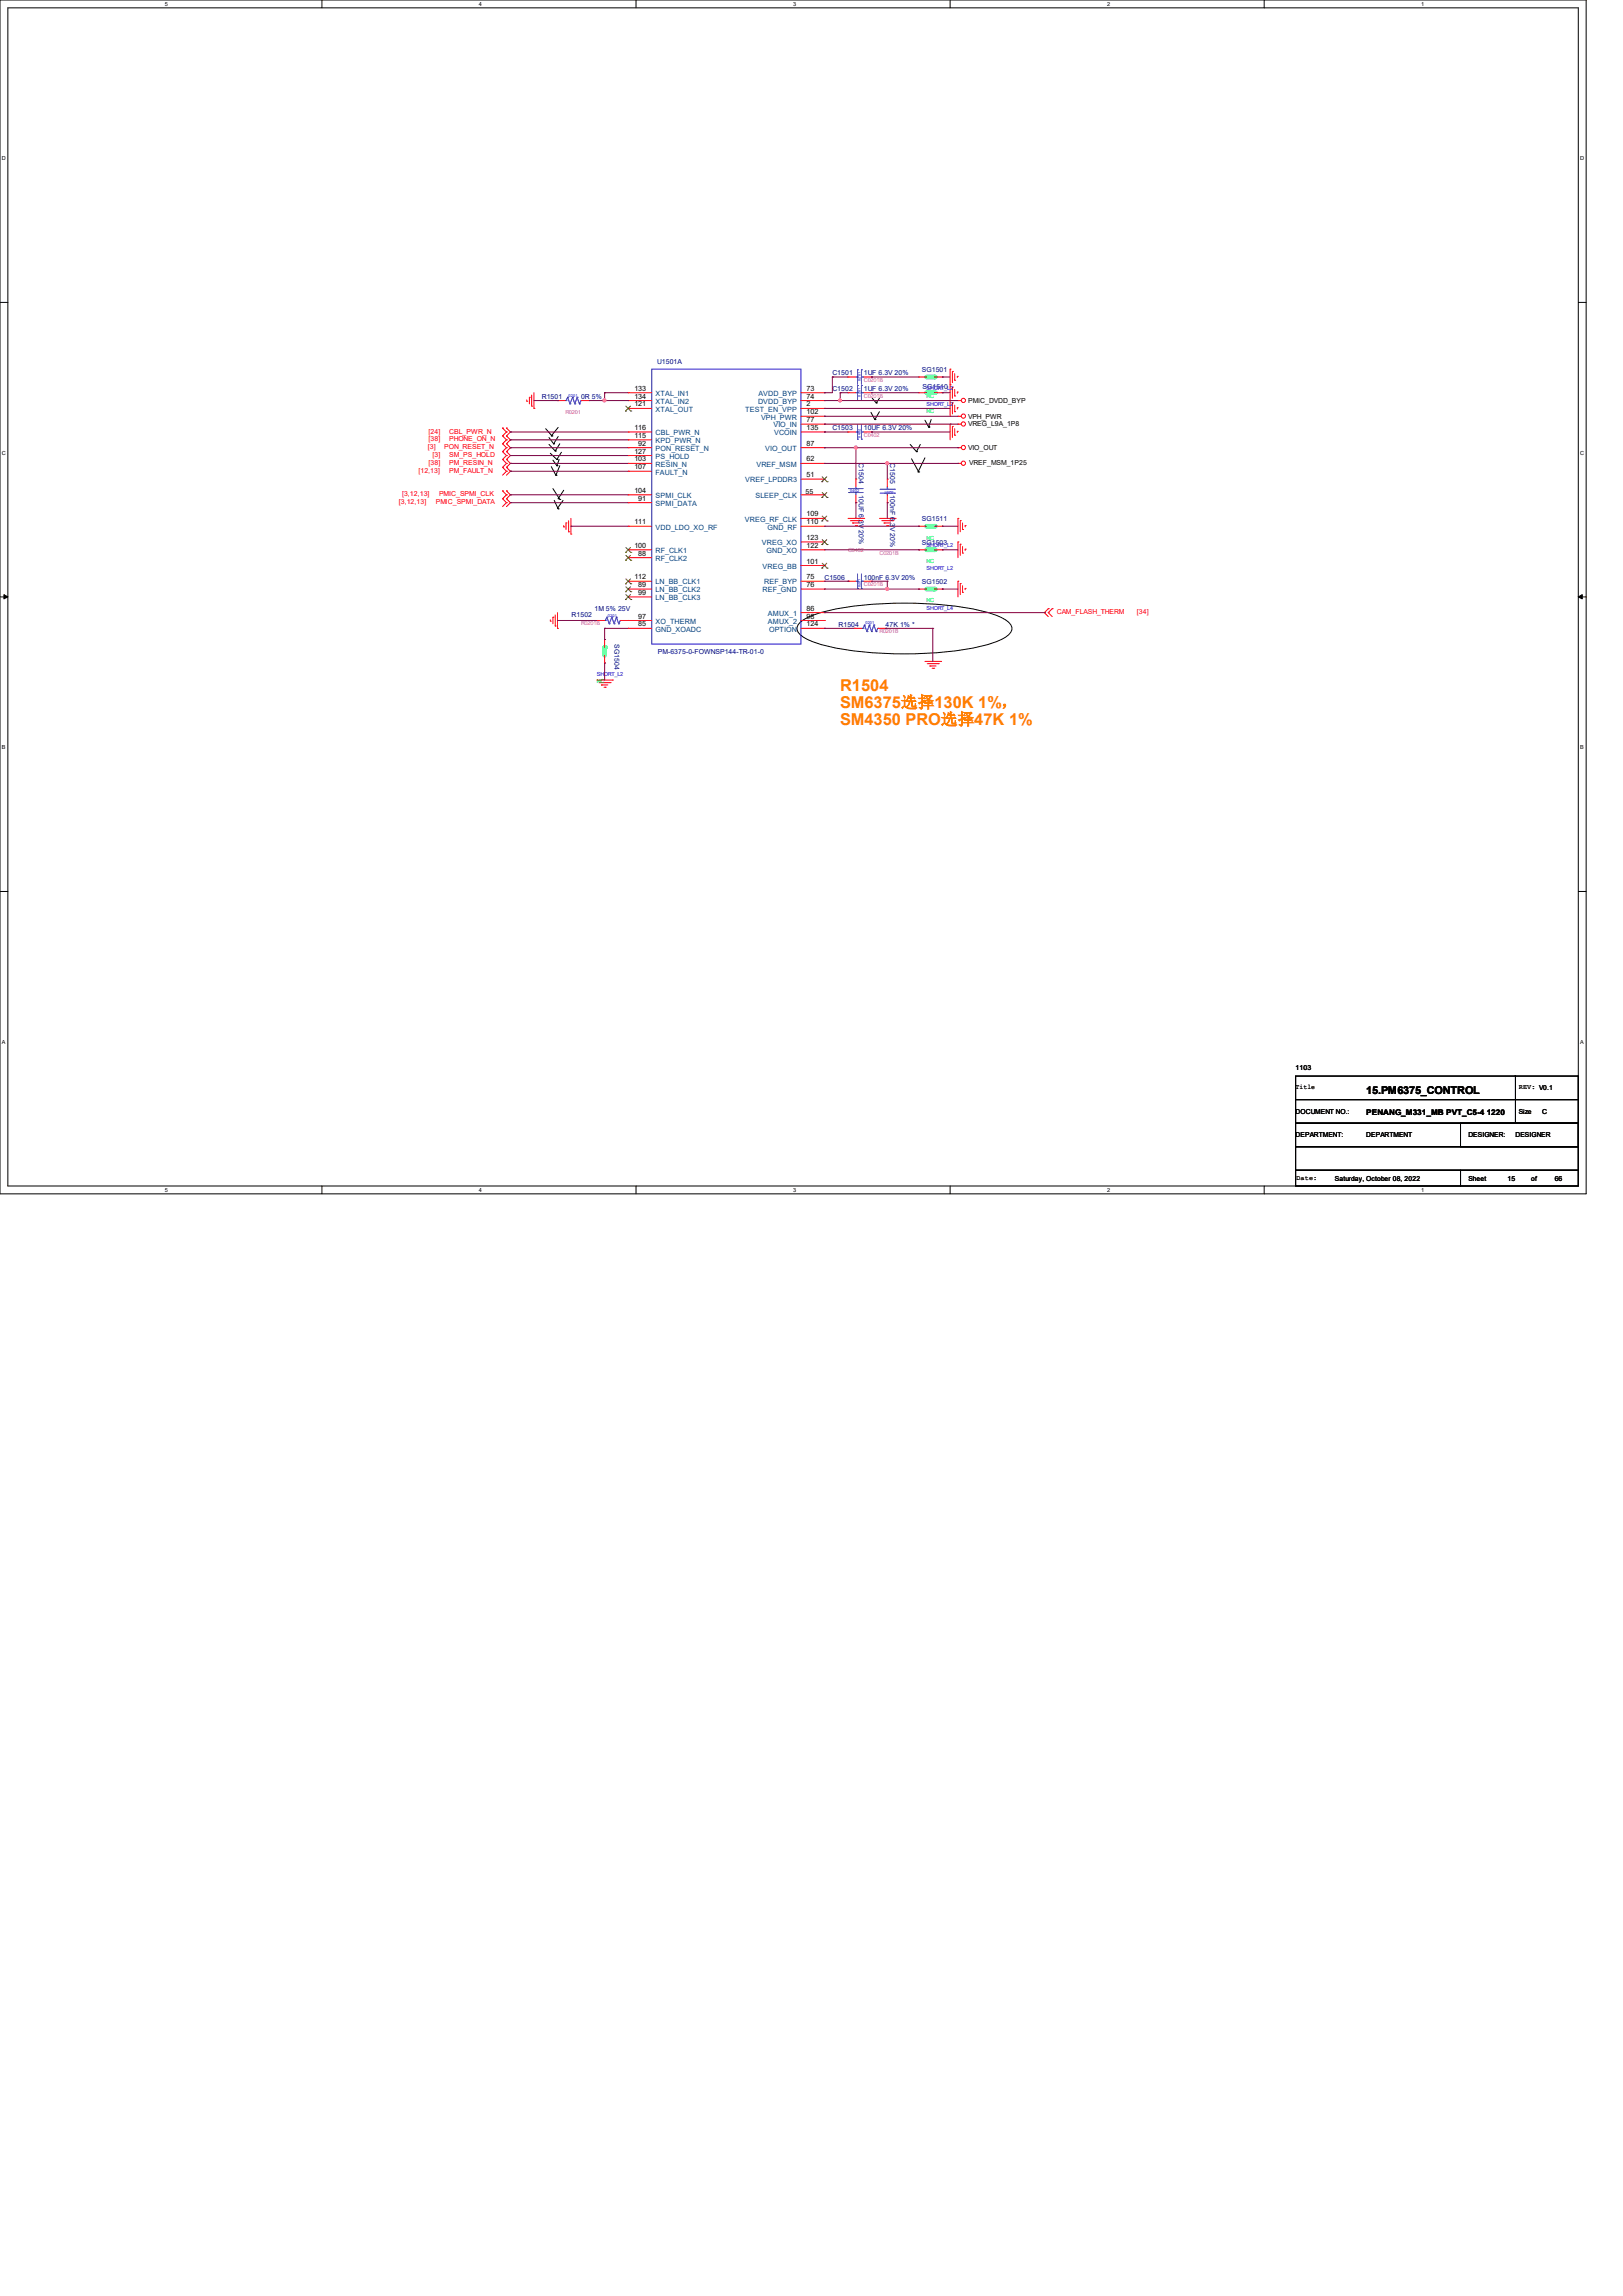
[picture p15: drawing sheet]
<svg xmlns="http://www.w3.org/2000/svg" width="210mm" height="297mm" viewBox="0 0 210 297" stroke-linecap="round" stroke-linejoin="round" font-family="sans-serif">
<defs><g id="words">
<g font-size="2.1" fill="#ff8000">
<text x="108.7" y="89.4">R1504</text>
<text x="108.7" y="91.6">SM6375选择130K 1%，</text>
<text x="108.7" y="93.8">SM4350 PRO选择47K 1%</text>
</g>
<text font-size="1.4" x="176.8" y="141.5">15.PM6375_CONTROL</text>
<text font-size="1" x="176.8" y="144.2">PENANG_M331_MB PVT_C5-4 1220</text>
<g font-size=".9" fill="#000080">
<text x="85" y="47.1">U1501A</text>
<text x="70.1" y="51.6">R1501</text>
<text x="75.2" y="51.6">0R 5%</text>
<text x="107.7" y="50.6">C1502</text>
<text x="107.7" y="48.6">C1501</text>
<text x="111.8" y="50.6">1UF 6.3V 20%</text>
<text x="111.8" y="48.6">1UF 6.3V 20%</text>
<text x="119.3" y="48.1">SG1501</text>
<text x="119.4" y="50.3">SG1510</text>
<text x="107.7" y="55.7">C1503</text>
<text x="111.1" y="59.9" transform="rotate(90 111.1 59.9)">C1504</text>
<text x="111.8" y="55.7">10UF 6.3V 20%</text>
<text x="115.2" y="59.9" transform="rotate(90 115.2 59.9)">C1505</text>
<text x="111.1" y="64" transform="rotate(90 111.1 64)">10UF 6.3V 20%</text>
<text x="115.2" y="64" transform="rotate(90 115.2 64)">100nF 6.3V 20%</text>
<text x="119.3" y="70.5">SG1503</text>
<text x="119.3" y="67.4">SG1511</text>
<text x="106.7" y="75">C1506</text>
<text x="111.8" y="75">100nF 6.3V 20%</text>
<text x="119.3" y="75.6">SG1502</text>
<text x="74" y="79.8">R1502</text>
<text x="76.9" y="79">1M 5% 25V</text>
<text x="79.5" y="83.3" transform="rotate(90 79.5 83.3)">SG1504</text>
<text x="108.5" y="81.1">R1504</text>
<text x="114.6" y="81.1">47K 1% *</text>
<text x="85.1" y="84.5">PM-6375-0-FOWNSP144-TR-01-0</text>
</g>
<g font-size=".9">
<text x="82.1" y="50.5">133</text>
<text x="82.1" y="51.6">134</text>
<text x="82.1" y="52.6">121</text>
<text x="104.4" y="50.5">73</text>
<text x="104.4" y="52.6">2</text>
<text x="104.4" y="53.6">102</text>
<text x="104.4" y="51.6">74</text>
<text x="125.3" y="52.1">PMIC_DVDD_BYP</text>
<text x="82.1" y="55.6">116</text>
<text x="82.1" y="56.6">115</text>
<text x="82.1" y="58.7">127</text>
<text x="82.1" y="59.7">103</text>
<text x="82.6" y="57.7">92</text>
<text x="104.4" y="54.6">77</text>
<text x="104.4" y="57.7">87</text>
<text x="104.4" y="59.7">62</text>
<text x="104.4" y="55.6">135</text>
<text x="125.3" y="54.1">VPH_PWR</text>
<text x="125.3" y="55.2">VREG_L9A_1P8</text>
<text x="125.3" y="58.2">VIO_OUT</text>
<text x="82.1" y="60.7">107</text>
<text x="82.1" y="63.8">104</text>
<text x="82.6" y="64.8">91</text>
<text x="104.2" y="63.9">55</text>
<text x="104.4" y="61.7">51</text>
<text x="125.4" y="60.2">VREF_MSM_1P25</text>
<text x="82.1" y="67.8">111</text>
<text x="82.1" y="70.9">100</text>
<text x="82.6" y="71.9">88</text>
<text x="104.4" y="66.8">109</text>
<text x="104.4" y="67.8">110</text>
<text x="104.4" y="69.9">123</text>
<text x="104.4" y="70.9">122</text>
<text x="82.1" y="74.9">112</text>
<text x="82.6" y="75.9">89</text>
<text x="82.6" y="77">99</text>
<text x="104.4" y="72.9">101</text>
<text x="104.4" y="75.9">76</text>
<text x="104.4" y="74.9">75</text>
<text x="82.6" y="80">97</text>
<text x="82.6" y="81">85</text>
<text x="104.4" y="81">124</text>
<text x="104.4" y="79">86</text>
<text x="104.4" y="80">98</text>
<text x="167.6" y="140.9">Title</text>
<text x="167.6" y="138.5">1103</text>
<text x="196.5" y="140.9">REV: V0.1</text>
<text x="167.6" y="144.1">DOCUMENT NO.:</text>
<text x="167.6" y="147.1">DEPARTMENT:</text>
<text x="176.8" y="147.1">DEPARTMENT</text>
<text x="190" y="147.1">DESIGNER:</text>
<text x="196.1" y="147.1">DESIGNER</text>
<text x="196.5" y="144.1">Size</text>
<text x="199.6" y="144.1">C</text>
<text x="167.7" y="152.7">Date:</text>
<text x="172.7" y="152.8">Saturday, October 08, 2022</text>
<text x="190" y="152.8">Sheet</text>
<text x="195.1" y="152.8">15</text>
<text x="198.1" y="152.8">of</text>
<text x="201.2" y="152.8">66</text>
</g>
<g font-size=".9" fill="#004080">
<text x="84.8" y="51.2">XTAL_IN1</text>
<text x="84.8" y="52.2">XTAL_IN2</text>
<text x="84.8" y="53.3">XTAL_OUT</text>
<text x="96.4" y="53.3">TEST_EN_VPP</text>
<text x="98.1" y="52.2">DVDD_BYP</text>
<text x="98.1" y="51.2">AVDD_BYP</text>
<text x="84.8" y="56.3">CBL_PWR_N</text>
<text x="84.8" y="57.3">KPD_PWR_N</text>
<text x="84.8" y="58.3">PON_RESET_N</text>
<text x="84.8" y="59.4">PS_HOLD</text>
<text x="98.5" y="54.3">VPH_PWR</text>
<text x="99" y="58.3">VIO_OUT</text>
<text x="100.1" y="55.3">VIO_IN</text>
<text x="100.2" y="56.3">VCOIN</text>
<text x="84.8" y="60.4">RESIN_N</text>
<text x="84.8" y="61.4">FAULT_N</text>
<text x="84.8" y="64.4">SPMI_CLK</text>
<text x="84.8" y="65.4">SPMI_DATA</text>
<text x="96.4" y="62.4">VREF_LPDDR3</text>
<text x="97.7" y="64.4">SLEEP_CLK</text>
<text x="97.9" y="60.4">VREF_MSM</text>
<text x="84.8" y="68.5">VDD_LDO_XO_RF</text>
<text x="84.8" y="71.5">RF_CLK1</text>
<text x="96.4" y="67.5">VREG_RF_CLK</text>
<text x="98.6" y="70.5">VREG_XO</text>
<text x="99.2" y="71.5">GND_XO</text>
<text x="99.3" y="68.5">GND_RF</text>
<text x="84.8" y="72.6">RF_CLK2</text>
<text x="84.8" y="75.6">LN_BB_CLK1</text>
<text x="84.8" y="76.6">LN_BB_CLK2</text>
<text x="84.8" y="77.6">LN_BB_CLK3</text>
<text x="98.7" y="73.6">VREG_BB</text>
<text x="98.7" y="76.6">REF_GND</text>
<text x="98.9" y="75.6">REF_BYP</text>
<text x="84.8" y="80.7">XO_THERM</text>
<text x="84.8" y="81.7">GND_XOADC</text>
<text x="99.4" y="79.7">AMUX_1</text>
<text x="99.4" y="80.7">AMUX_2</text>
<text x="99.5" y="81.7">OPTION</text>
</g>
<g font-size=".9" fill="#f00">
<text x="55.4" y="58.1">[3]</text>
<text x="55.5" y="56.1">[24]</text>
<text x="55.5" y="57.1">[38]</text>
<text x="56" y="59.1">[3]</text>
<text x="57.5" y="58.1">PON_RESET_N</text>
<text x="58.1" y="56.1">CBL_PWR_N</text>
<text x="58.1" y="57.1">PHONE_ON_N</text>
<text x="58.1" y="59.1">SM_PS_HOLD</text>
<text x="51.6" y="65.2">[3,12,13]</text>
<text x="52" y="64.2">[3,12,13]</text>
<text x="54.1" y="61.2">[12,13]</text>
<text x="55.5" y="60.2">[38]</text>
<text x="56.4" y="65.2">PMIC_SPMI_DATA</text>
<text x="56.8" y="64.2">PMIC_SPMI_CLK</text>
<text x="58.1" y="60.2">PM_RESIN_N</text>
<text x="58.1" y="61.2">PM_FAULT_N</text>
<text x="136.7" y="79.5">CAM_FLASH_THERM</text>
<text x="147.1" y="79.5">[34]</text>
</g>
<g font-size=".7">
<text x="21.3" y=".8">5</text>
<text x="62" y=".8">4</text>
<text x="102.6" y=".8">3</text>
<text x="143.3" y=".8">2</text>
<text x="183.9" y=".8">1</text>
<text x=".3" y="20.7">D</text>
<text x="204.5" y="20.7">D</text>
<text x=".3" y="58.8">C</text>
<text x="204.5" y="58.8">C</text>
<text x=".3" y="96.9">B</text>
<text x="204.5" y="96.9">B</text>
<text x=".3" y="135">A</text>
<text x="204.5" y="135">A</text>
<text x="21.3" y="154.2">5</text>
<text x="62" y="154.2">4</text>
<text x="102.6" y="154.2">3</text>
<text x="143.3" y="154.2">2</text>
<text x="183.9" y="154.2">1</text>
</g>
<g font-size=".7" fill="#f0f">
<text x="73.2" y="53.6">R0201</text>
<text x="111.8" y="51.4">C0201B</text>
<text x="111.8" y="49.4">C0201B</text>
<text x="111.8" y="56.5">C0402</text>
<text x="109.7" y="71.5">C0402</text>
<text x="113.8" y="71.8">C0201B</text>
<text x="111.8" y="75.8">C0201B</text>
<text x="75.2" y="80.9">R0201B</text>
<text x="113.8" y="81.9">R0201B</text>
</g>
<g font-size=".7" fill="#00f">
<text x="119.9" y="52.5">SHORT_L2</text>
<text x="119.9" y="50.5">SHORT_L2</text>
<text x="119.9" y="70.7">SHORT_L2</text>
<text x="119.9" y="73.8">SHORT_L2</text>
<text x="119.9" y="78.9">SHORT_L4</text>
<text x="77.2" y="87.4">SHORT_L2</text>
</g>
<g font-size=".7" fill="#0f0">
<text x="119.9" y="53.5">NC</text>
<text x="119.9" y="51.4">NC</text>
<text x="119.9" y="69.8">NC</text>
<text x="119.9" y="72.9">NC</text>
<text x="119.9" y="77.9">NC</text>
<text x="77.2" y="88.3">NC</text>
</g>
<g font-size=".5" fill="#00f">
<text x="73.6" y="51.3">0201</text>
<text x="111.3" y="51.3" transform="rotate(-90 111.3 51.3)">0201</text>
<text x="111.3" y="49.3" transform="rotate(-90 111.3 49.3)">0201</text>
<text x="111.3" y="56.6" transform="rotate(-90 111.3 56.6)">0402</text>
<text x="110" y="63.6">0402</text>
<text x="115.6" y="63.5" transform="rotate(-180 115.6 63.5)">0201</text>
<text x="111.3" y="76" transform="rotate(-90 111.3 76)">0201</text>
<text x="78.7" y="79.8">0201</text>
<text x="112" y="80.8">0201</text>
</g>
</g></defs>
<g fill="none" stroke="#000" stroke-width=".13">
<path d="M0 0h205.2v154.4h-205.2zM1 1h203.2v152.4h-203.2zM41.7 0v1M82.3 0v1M122.9 0v1M163.6 0v1M0 39.1h1M204.2 39.1h1M70.6 55.5l.8 .9M71 57.5l.8 .8M71 56.6l.6 .8M71.2 58.6l.9 .8"/>
<path d="M71.3 56.4h.1M71.4 56.4h.1M71.5 59.5l.6 .7M71.6 57.4h.1M71.8 58.3h.1M72.1 59.4h.1M72.2 56.5l-.6 .9M72.2 55.3l-.9 1.1M72.3 59.4l-.2 .8M72.4 57.4l-.6 .9M72.6 58.5l-.5 .9M112.7 53.3l.5 1"/>
<path d="M112.9 51.5l.5 .6M113.2 54.3h.1M113.4 52.1h.1M113.8 51.5l-.4 .6M113.8 53.3l-.6 1M117.8 57.5l.8 .9M117.9 59.4l1 1.6M118.6 58.4h.1M119.1 57.5l-.5 .9M119.7 59.2l-.9 1.8M119.7 54.4l.5 .9M120.2 55.3h.1"/>
<path d="M120.2 55.2h.1M120.5 54.3l-.3 .9M0 77.2h1M.5 76.9l.5 .3-.5 .3zM71.3 60.4l.6 1.1M71.5 63.2l.9 1.4M71.7 64.7l.5 1.1M71.9 61.5h.1M72.1 60.2h.1M72.1 65.7h.1M72.2 64.5h.1M72.2 65.8h.1"/>
<path d="M72.4 64.6h.1M72.4 60.2l-.5 1.3M72.9 64.7l-.8 1M72.9 63.4l-.7 1.1M118.8 61h.1M118.9 61h.1M204.2 77.2l.5-.3v.6zM204.2 77.2h1M103.6 80.4a9.1 9.1 0 0 1 3.6-1.4 50.8 50.8 0 0 1 19.7 0 9.1 9.1 0 0 1 3.5 1.4 1.01 1.01 0 0 1 0 1.8 9.1 9.1 0 0 1-3.5 1.4 50.8 50.8 0 0 1-19.7 0 9.1 9.1 0 0 1-3.6-1.4 1.01 1.01 0 0 1 0-1.8zM0 115.3h1M204.2 115.3h1M167.6 139.2h28.5v3h-28.5z"/>
<path d="M196.1 139.2h8.1v3h-8.1zM41.7 153.4v1M82.3 153.4v1M122.9 153.4v1M163.6 153.4v1M167.6 151.4h21.4v2h-21.4zM167.6 148.3h36.6v3.1h-36.6zM167.6 145.3h36.6v3h-36.6zM167.6 142.2h28.5v3.1h-28.5zM189 151.4h15.2v2h-15.2zM189 145.3h15.2v3h-15.2zM196.1 142.2h8.1v3.1h-8.1z"/>
</g>
<path d="M.5 76.9l.5 .3-.5 .3zM204.2 77.2l.5-.3v.6z" fill="#000"/>
<g fill="none" stroke="#f00" stroke-width=".13">
<path d="M65 55.4l.5 .5M65 56.4l.5 .5M65 57.4l.5 .5M65 58.4l.5 .5M65 59.4l.5 .5M65 55.4h.1M65 56.4h.1M65 57.4h.1M65 58.4h.1M65 59.4h.1M65.5 55.9h.1M65.5 55.4h.1"/>
<path d="M65.5 56.9h.1M65.5 56.4h.1M65.5 57.9h.1M65.5 57.4h.1M65.5 58.9h.1M65.5 58.4h.1M65.5 59.9h.1M65.5 59.4h.1M65.5 55.4l.5 .5M65.5 56.4l.5 .5M65.5 57.4l.5 .5M65.5 58.4l.5 .5"/>
<path d="M65.5 59.4l.5 .5M65.5 55.9l-.5 .5M65.5 56.9l-.5 .5M65.5 57.9l-.5 .5M65.5 58.9l-.5 .5M65.5 59.9l-.5 .6M66 55.9l-.5 .5M66 56.9l-.5 .5M66 57.9l-.5 .5M66 58.9l-.5 .5M66 59.9l-.5 .6M66 55.9h.1"/>
<path d="M66 56.9h.1M66 57.9h.1M66 58.9h.1M66 59.9h.1M68.2 51.9h.1M68.2 51.7v.2M68.5 51.4h.1M68.5 51.4v.8M68.8 52.5h.1M68.8 51.1v1.4M69.1 52.8h.1M69.1 50.8v2"/>
<path d="M122.9 47.8h.1M122.9 49.8h.1M122.9 51.8h.1M122.9 54.9h.1M122.9 47.8v6M122.9 54.9v2M123.2 48h.1M123.2 50.1h.1M123.2 52.1h.1M123.2 55.2h.1M123.2 48v1.5M123.2 50.1v1.4"/>
<path d="M123.2 52.1v1.5M123.2 55.2v1.4M123.5 49.2h.1M123.5 51.2h.1M123.5 53.3h.1M123.5 56.3h.1M123.5 48.3v.9M123.5 50.4v.8M123.5 52.4v.9M123.5 55.5v.8M123.9 48.7h.1M123.9 50.7h.1"/>
<path d="M123.9 52.7h.1M123.9 55.8h.1M123.9 48.7v.2M123.9 50.7v.2M123.9 52.7v.2M123.9 55.8v.2M124 51.8h.1M124 53.8h.1M124 54.9h.1M124 57.9h.1M124 59.9h.1M124 51.8h.4"/>
<path d="M124 53.8h.4M124 54.9h.4M124 57.9h.4M124 59.9h.4M65 60.5l.5 .5M65 63.5l.5 .5M65 64.5l.5 .5M65 60.5h.1M65 63.5h.1M65 64.5h.1M65.5 61h.1M65.5 60.5h.1"/>
<path d="M65.5 64h.1M65.5 63.5h.1M65.5 65h.1M65.5 64.5h.1M65.5 60.5l.5 .5M65.5 63.5l.5 .5M65.5 64.5l.5 .5M65.5 61l-.5 .5M65.5 64l-.5 .5M65.5 65l-.5 .5M66 61l-.5 .5M66 64l-.5 .5"/>
<path d="M66 65l-.5 .5M66 61h.1M66 64h.1M66 65h.1M71.5 79.8h.1M71.5 79.8v.9M71.8 79.5v1.5M72.1 79.2v2.1M72.9 68.2h.1M72.9 68v.2M73.2 67.6h.1M73.2 67.6v.9"/>
<path d="M73.6 68.8h.1M73.6 67.4v1.4M73.9 69.1h.1M73.9 67.1v2M109.7 67.1h2.1M110 67.4h1.5M110.3 67.6h.9M110.3 67.6h.1M110.7 68h.1M110.7 62h.1M110.7 65h.1M110.7 62v1"/>
<path d="M110.7 64v1M110.8 68h.1M111.5 67.4h.1M111.8 67.1h.1M113.8 67.1h2M114.1 67.4h1.4M114.4 67.6h.1M114.4 67.6h.8M114.7 68h.2M114.9 68h.1M115.5 67.4h.1M115.8 67.1h.1"/>
<path d="M124 70.1h.1M124 75.2h.1M124 67.1h.1M124 67.1v2M124 70.1v2M124 75.2v2M124.2 70.4h.1M124.2 75.5h.1M124.2 67.4h.1M124.2 67.4v1.4M124.2 70.4v1.4M124.2 75.5v1.4"/>
<path d="M124.5 71.5h.1M124.5 76.6h.1M124.5 68.5h.1M124.5 67.6v.9M124.5 70.7v.8M124.5 75.8v.8M124.9 71h.1M124.9 76.1h.1M124.9 68h.1M124.9 68v.2M124.9 71v.2M124.9 76.1v.2"/>
<path d="M135.1 79.2h.1M135.1 79.2l.5 .6M135.6 78.7l-.5 .5M135.6 79.2h.1M135.6 78.7h.1M135.6 79.2l.5 .6M136.1 78.7l-.5 .5M136.1 78.7h.1M71.2 80.3h.1M71.2 80.2v.1M71.8 81h.1M72.1 81.3h.1"/>
<path d="M77.2 88h2M77.5 88.3h1.5M77.8 88.6h.1M77.8 88.6h.9M78.1 88.9h.2M78.3 88.9h.1M79 88.3h.1M79.2 88h.1M119.7 85.6h2M120 85.9h1.4M120.3 86.1h.8M120.3 86.1h.1"/>
<path d="M120.6 86.4h.2M120.8 86.4h.1M121.4 85.9h.1M121.7 85.6h.1"/>
<circle cx="124.7" cy="54.8" r=".28"/>
<circle cx="124.7" cy="59.9" r=".28"/>
<circle cx="124.7" cy="51.8" r=".28"/>
<circle cx="124.7" cy="53.8" r=".28"/>
<circle cx="124.7" cy="57.9" r=".28"/>
</g>
<path d="M109.8 63.7h1.9M109.8 63.2h1.9M109.8 63.7h.1M109.8 63.2h.1M110.7 63.2h.1M110.7 63.7h.1M110.7 63v.2M110.7 63.7v.3" fill="none" stroke="#00f" stroke-width=".13"/>
<path d="M119.9 50.8h1" fill="none" stroke="#00ff80" stroke-width=".59"/>
<circle cx="120.9" cy="50.8" r=".3" fill="#00ff80"/>
<path d="M109.7 55.9h.1M109.7 55.9h1M111.8 55.9h1M112.8 55.9h.1M118.9 50.8h.1M118.9 50.8h1M120.9 50.8h1M121.9 50.8h.1" fill="none" stroke="#f00" stroke-width=".13"/>
<path d="M110.7 55.9h.3M111 55.9h.1M111 56.8h.1M111 54.9v1.9M111.5 55.9h.3M111.5 56.8h.1M111.5 55.9h.1M111.5 54.9v1.9" fill="none" stroke="#00f" stroke-width=".13"/>
<path d="M78.2 83.7v1.1" fill="none" stroke="#00ff80" stroke-width=".59"/>
<circle cx="78.2" cy="83.7" r=".3" fill="#00ff80"/>
<g fill="none" stroke="#f00" stroke-width=".13">
<path d="M109.7 50.8h.1M109.7 50.8h1M111.8 50.8h1M112.8 50.8h.1M114.8 65h.1M114.8 62h.1M114.8 62v1M114.8 64v1M77.2 80.3h1M77.2 80.3h.1M78.2 85.8h.1M78.2 82.7h.1"/>
<path d="M78.2 82.7v1M78.2 84.8v1M80.3 80.3h1M81.3 80.3h.1M110.5 81.3h.1M110.5 81.3h1M113.6 81.3h1M114.6 81.3h.1"/>
</g>
<g fill="none" stroke="#00f" stroke-width=".13">
<path d="M110.7 50.8h.3M111 50.8h.1M111 49.9h.1M111 49.9v1.8M111.5 50.8h.3M111.5 49.9h.1M111.5 50.8h.1M111.5 49.9v1.8M78.5 79.8l-.2 .5M78.5 79.8h.1M78.5 79.8l.3 .9M79.2 79.8h.1"/>
<path d="M79.2 79.8l.3 .9M79.2 79.8l-.4 .9M79.8 79.8h.1M79.8 79.8l.3 .9M79.8 79.8l-.3 .9M113.9 63.3h1.8M113.9 63.8h1.8M114.8 63.8h.1M114.8 63.3h.1M114.8 63v.3M114.8 63.8v.2M115.7 63.3h.1"/>
<path d="M115.7 63.8h.1M78.2 80.3h.1M78.3 80.3h.1M78.8 80.7h.1M79.5 80.7h.1M80.1 80.7h.1M80.3 80.3l-.2 .4M80.3 80.3h.1M111.5 81.3h.2M111.7 81.3h.1M111.8 80.9l-.1 .4M111.8 80.9h.1"/>
<path d="M111.8 80.9l.4 .8M112.2 81.7h.1M112.5 80.9h.1M112.5 80.9l.3 .8M112.5 80.9l-.3 .8M112.8 81.7h.1M113.1 80.9h.1M113.1 80.9l.3 .8M113.1 80.9l-.3 .8M113.4 81.7h.1M113.6 81.3l-.2 .4M113.6 81.3h.1"/>
</g>
<path d="M119.9 71.1h1" fill="none" stroke="#00ff80" stroke-width=".59"/>
<circle cx="120.9" cy="71.1" r=".3" fill="#00ff80"/>
<path d="M118.9 71.1h.1M118.9 71.1h1M120.9 71.1h1M121.9 71.1h.1" fill="none" stroke="#f00" stroke-width=".13"/>
<path d="M119.9 76.2h1" fill="none" stroke="#00ff80" stroke-width=".59"/>
<circle cx="120.9" cy="76.2" r=".3" fill="#00ff80"/>
<path d="M109.7 48.8h.1M109.7 48.8h1M111.8 48.8h1M112.8 48.8h.1M109.7 75.2h.1M109.7 75.2h1M111.8 75.2h1M112.8 75.2h.1M118.9 76.2h.1M118.9 76.2h1M120.9 76.2h1M121.9 76.2h.1" fill="none" stroke="#f00" stroke-width=".13"/>
<g fill="none" stroke="#00f" stroke-width=".13">
<path d="M110.7 48.8h.3M111 48.8h.1M111 47.8h.1M111 47.8v1.9M111.5 48.8h.3M111.5 47.8h.1M111.5 48.8h.1M111.5 47.8v1.9M110.7 75.2h.3M111 75.2h.1M111 76.1h.1M111 74.3v1.8"/>
<path d="M111.5 75.2h.3M111.5 76.1h.1M111.5 75.2h.1M111.5 74.3v1.8"/>
</g>
<path d="M119.9 48.8h1" fill="none" stroke="#00ff80" stroke-width=".59"/>
<circle cx="120.9" cy="48.8" r=".3" fill="#00ff80"/>
<g fill="none" stroke="#f00" stroke-width=".13">
<path d="M72.1 51.8h.1M72.1 51.8h1.1M75.2 51.8h1M76.2 51.8h.1M81.3 51.8h3M81.3 50.8h3M81.3 52.8h3M81.3 55.9h3M81.3 56.9h3M81.3 57.9h3M81.3 58.9h3M81.3 59.9h3"/>
<path d="M81.3 50.8h.1M81.3 51.8h.1M81.3 52.8h.1M81.3 55.9h.1M81.3 56.9h.1M81.3 57.9h.1M81.3 58.9h.1M81.3 59.9h.1M103.6 51.8h3.1M103.6 50.8h3.1M103.6 52.8h3.1M103.6 55.9h3.1"/>
<path d="M103.6 57.9h3.1M103.6 59.9h3.1M103.6 53.8h3.1M103.6 54.9h3.1M106.7 50.8h.1M106.7 51.8h.1M106.7 52.8h.1M106.7 53.8h.1M106.7 54.9h.1M106.7 55.9h.1M106.7 57.9h.1M106.7 59.9h.1"/>
<path d="M118.9 48.8h.1M118.9 48.8h1M120.9 48.8h1M121.9 48.8h.1M81.3 61h3M81.3 64h3M81.3 65h3M81.3 68.1h3M81.3 71.1h3M81.3 72.1h3M81.3 75.2h3M81.3 76.2h3"/>
<path d="M81.3 77.2h3M81.3 61h.1M81.3 64h.1M81.3 65h.1M81.3 68.1h.1M81.3 71.1h.1M81.3 72.1h.1M81.3 75.2h.1M81.3 76.2h.1M81.3 77.2h.1M103.6 64h3.1M103.6 68.1h3.1"/>
<path d="M103.6 71.1h3.1M103.6 75.2h3.1M103.6 76.2h3.1M103.6 62h3.1M103.6 67.1h3.1M103.6 70.1h3.1M103.6 73.2h3.1M103.6 79.2h3.1M106.7 62h.1M106.7 64h.1M106.7 67.1h.1M106.7 68.1h.1"/>
<path d="M106.7 70.1h.1M106.7 71.1h.1M106.7 73.2h.1M106.7 75.2h.1M106.7 76.2h.1M106.7 79.2h.1M81.3 80.3h3M81.3 81.3h3M81.3 80.3h.1M81.3 81.3h.1M103.6 80.3h3.1M103.6 81.3h3.1"/>
<path d="M106.7 80.3h.1M106.7 81.3h.1"/>
</g>
<g fill="none" stroke="#00f" stroke-width=".13">
<path d="M73.2 51.8h.1M73.4 51.4h.1M73.4 51.4l.3 .8M73.4 51.4l-.2 .4M73.7 52.2h.1M74.1 51.4l-.4 .8M74.1 51.4h.1M74.1 51.4l.3 .8M74.4 52.2h.1M74.7 51.4h.1M74.7 51.4l.3 .8M74.7 51.4l-.3 .8"/>
<path d="M75 52.2h.1M75.2 51.8h.1M75.2 51.8l-.2 .4M84.3 47.8h19.3v35.5h-19.3z"/>
</g>
<g fill="none" stroke="#804000" stroke-width=".13">
<path d="M80.9 53.2h.1M81 52.5l.6 .7M81.6 52.5l-.7 .7M81.6 53.2h.1M80.9 71.5h.1M80.9 72.5h.1M80.9 75.5h.1M80.9 76.5h.1M80.9 77.6h.1M81 70.8l.6 .7M81 71.8l.6 .7M81 74.9l.6 .6"/>
<path d="M81 75.9l.6 .6M81 76.9l.6 .7M81.6 70.8l-.7 .7M81.6 71.8l-.7 .7M81.6 74.9l-.7 .6M81.6 75.9l-.7 .6M81.6 76.9l-.7 .7M81.6 71.5h.1M81.6 72.5h.1M81.6 75.5h.1M81.6 76.5h.1M81.6 77.6h.1"/>
<path d="M106.3 62.3h.1M106.3 64.3h.1M106.3 67.4h.1M106.3 70.4h.1M106.3 73.5h.1M106.4 61.7l.6 .6M106.4 63.7l.6 .6M106.4 66.8l.6 .6M106.4 69.8l.6 .6M106.4 72.9l.6 .6M107 61.7l-.7 .6M107 63.7l-.7 .6"/>
<path d="M107 66.8l-.7 .6M107 69.8l-.7 .6M107 72.9l-.7 .6M107 62.3h.1M107 64.3h.1M107 67.4h.1M107 70.4h.1M107 73.5h.1"/>
</g>
<path d="M119.9 68.1h1" fill="none" stroke="#00ff80" stroke-width=".59"/>
<circle cx="120.9" cy="68.1" r=".3" fill="#00ff80"/>
<path d="M118.9 68.1h.1M118.9 68.1h1M120.9 68.1h1M121.9 68.1h.1" fill="none" stroke="#f00" stroke-width=".13"/>
<g fill="none" stroke="#800040" stroke-width=".13">
<path d="M66 55.9h15.3M66 56.9h15.3M66 57.9h15.3M66 58.9h15.3M66 59.9h15.3M66 55.9h.1M66 56.9h.1M66 57.9h.1M66 58.9h.1M66 59.9h.1M78.2 50.8h3.1M78.2 50.8h.1"/>
<path d="M78.2 50.8v1M106.7 51.8h.1M106.7 51.8h17.3M108.7 50.8h.1M108.7 51.8h.1M108.7 50.8v1M108.7 50.8h1M112.8 50.8h6.1M112.8 48.8h6.1M112.8 48.8h.1M112.8 50.8h.1M121.9 48.8h.1"/>
<path d="M121.9 48.8h1M66 61h15.3M66 64h15.3M66 65h15.3M66 61h.1M66 64h.1M66 65h.1M73.9 68.1h.1M73.9 68.1h7.4"/>
</g>
<circle cx="108.7" cy="51.8" r=".19" fill="#f0f"/>
<circle cx="108.7" cy="51.8" r=".19" fill="none" stroke="#f0f" stroke-width=".13"/>
<g fill="none" stroke="#800040" stroke-width=".13">
<path d="M106.7 53.8h17.3M106.7 54.9h17.3M106.7 52.8h.1M106.7 53.8h.1M106.7 54.9h.1M106.7 55.9h.1M106.7 57.9h.1M106.7 59.9h8.1M106.7 55.9h3M106.7 52.8h16.2M106.7 57.9h4M110.7 57.9h.1"/>
<path d="M110.7 57.9v4.1M112.8 55.9h.1M112.8 55.9h10.1M114.8 59.9h.1"/>
</g>
<circle cx="110.7" cy="57.9" r=".19" fill="#f0f"/>
<circle cx="110.7" cy="57.9" r=".19" fill="none" stroke="#f0f" stroke-width=".13"/>
<g fill="none" stroke="#800040" stroke-width=".13">
<path d="M110.7 57.9h13.3M124 57.9h.1M106.7 76.2h12.2M106.7 68.1h12.2M106.7 75.2h3M109.7 75.2h.1M110.7 65h.1M110.7 65v2.1M112.8 75.2h2M114.8 65h.1M114.8 76.2h.1M114.8 75.2h.1"/>
<path d="M114.8 65v2.1M114.8 75.2v1M118.9 68.1h.1M118.9 76.2h.1M121.9 76.2h2.1M121.9 76.2h.1M78.2 81.3h3.1M78.2 81.3h.1M78.2 82.7h.1M78.2 81.3v1.4M106.7 81.3h.1M106.7 81.3h3.8"/>
</g>
<circle cx="114.8" cy="76.2" r=".19" fill="#f0f"/>
<circle cx="114.8" cy="76.2" r=".19" fill="none" stroke="#f0f" stroke-width=".13"/>
<path d="M114.8 59.9h.1M114.8 59.9v2.1M114.8 59.9h9.2M124 59.9h.1" fill="none" stroke="#800040" stroke-width=".13"/>
<circle cx="114.8" cy="59.9" r=".19" fill="#f0f"/>
<circle cx="114.8" cy="59.9" r=".19" fill="none" stroke="#f0f" stroke-width=".13"/>
<g fill="none" stroke="#800040" stroke-width=".13">
<path d="M69.1 51.8h3M72.1 51.8h.1M76.2 51.8h5.1M78.2 51.8h.1M81.3 51.8h.1M106.7 50.8h.1M107.7 48.8h.1M107.7 48.8v2h-1M107.7 48.8h2M121.9 50.8h.1M121.9 50.8h1M106.7 71.1h12.2"/>
<path d="M106.7 79.2h28.4M118.9 71.1h.1M121.9 71.1h2.1M121.9 68.1h2.1M121.9 71.1h.1M121.9 68.1h.1M135.1 79.2h.1M72.1 80.3h.1M72.1 80.3h5.1M78.2 85.8h.1M78.2 85.8v2.2M114.6 81.3h6.1"/>
<path d="M114.6 81.3h.1M120.7 81.3h.1M120.7 81.3v4.3"/>
</g>
<circle cx="78.2" cy="51.8" r=".19" fill="#f0f"/>
<circle cx="78.2" cy="51.8" r=".19" fill="none" stroke="#f0f" stroke-width=".13"/>
<circle cx="108.7" cy="51.8" r=".19" fill="#f0f"/>
<circle cx="108.7" cy="51.8" r=".19" fill="none" stroke="#f0f" stroke-width=".13"/>
<circle cx="110.7" cy="57.9" r=".19" fill="#f0f"/>
<circle cx="110.7" cy="57.9" r=".19" fill="none" stroke="#f0f" stroke-width=".13"/>
<circle cx="114.8" cy="76.2" r=".19" fill="#f0f"/>
<circle cx="114.8" cy="76.2" r=".19" fill="none" stroke="#f0f" stroke-width=".13"/>
<circle cx="114.8" cy="59.9" r=".19" fill="#f0f"/>
<circle cx="114.8" cy="59.9" r=".19" fill="none" stroke="#f0f" stroke-width=".13"/>
<circle cx="78.2" cy="51.8" r=".19" fill="#f0f"/>
<circle cx="78.2" cy="51.8" r=".19" fill="none" stroke="#f0f" stroke-width=".13"/>
<use href="#words"/>
</svg>
